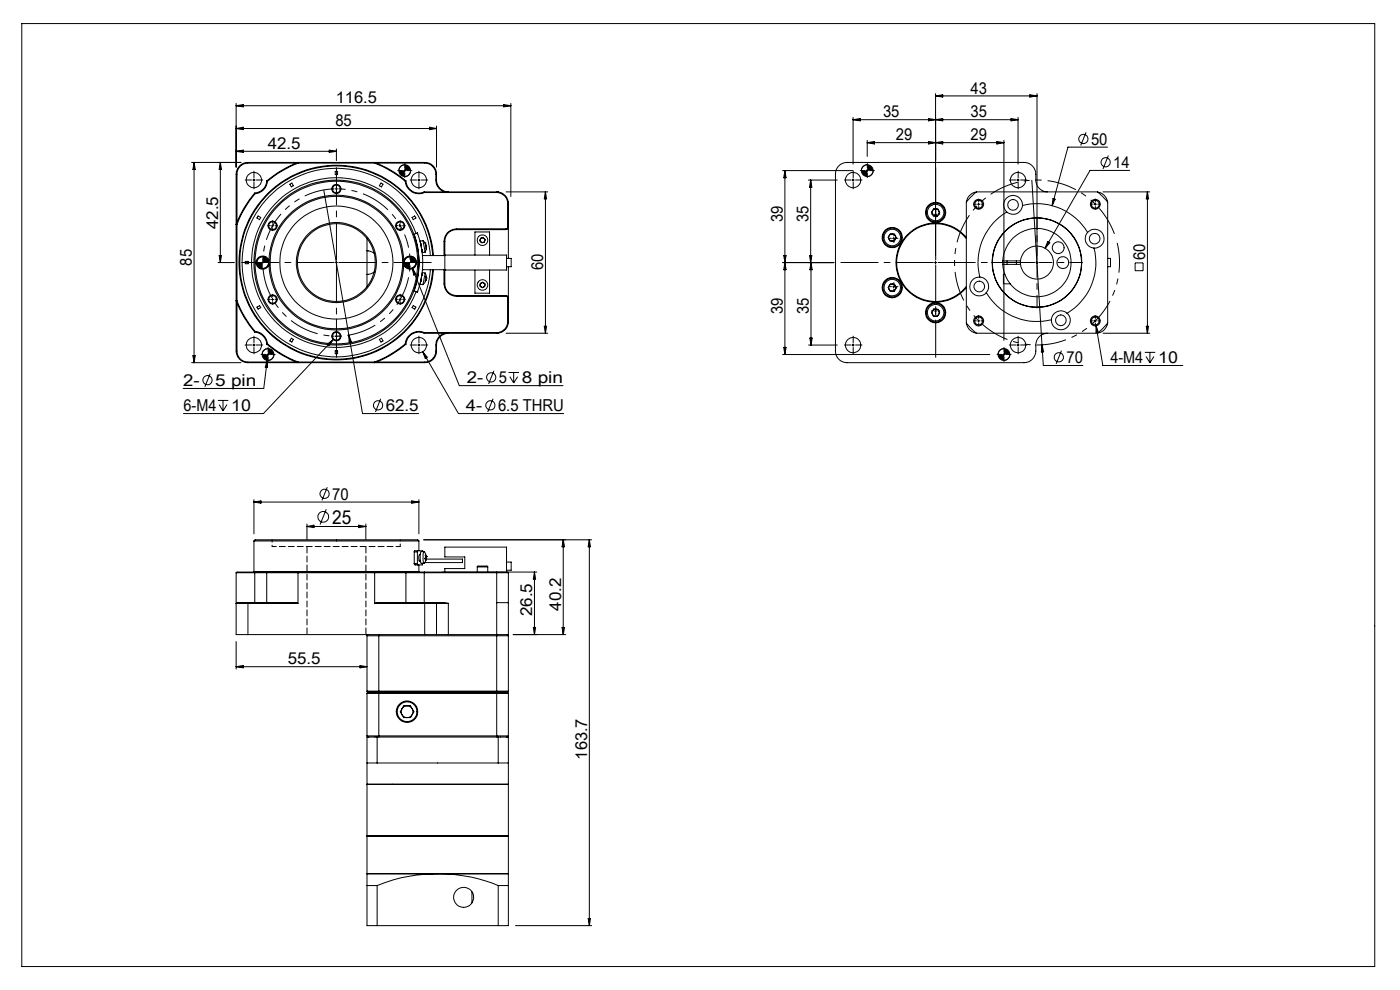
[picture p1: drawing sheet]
<svg xmlns="http://www.w3.org/2000/svg" width="297mm" height="210mm" viewBox="0 0 297 210" stroke-linecap="round" stroke-linejoin="round" font-family="sans-serif">
<defs><g id="words">
<text font-size="4.1" x="70.5" y="111.1">25</text>
<g font-size="3.5">
<text x="71.2" y="21.9">116.5</text>
<text x="205.9" y="19.8">43</text>
<text x="71.1" y="26.7">85</text>
<text x="187.3" y="24.9">35</text>
<text x="190" y="29.8">29</text>
<text x="205.9" y="24.9">35</text>
<text x="205.9" y="29.8">29</text>
<text x="56.8" y="31.6">42.5</text>
<text x="231.5" y="30.7">50</text>
<text x="236.2" y="35.7">14</text>
<text x="166" y="47.2" transform="rotate(-90 166 47.2)">39</text>
<text x="171.5" y="47.2" transform="rotate(-90 171.5 47.2)">35</text>
<text x="46.3" y="48.6" transform="rotate(-90 46.3 48.6)">42.5</text>
<text x="40.7" y="56.3" transform="rotate(-90 40.7 56.3)">85</text>
<text x="115.2" y="57.4" transform="rotate(-90 115.2 57.4)">60</text>
<text x="242.9" y="55.1" transform="rotate(-90 242.9 55.1)">60</text>
<text x="166" y="66.6" transform="rotate(-90 166 66.6)">39</text>
<text x="171.6" y="66.6" transform="rotate(-90 171.6 66.6)">35</text>
<text x="226.3" y="77">70</text>
<text x="235.6" y="77">4-M4</text>
<text x="245.7" y="77">10</text>
<text x="38.8" y="81.9">2-</text>
<text x="45.7" y="81.9">5 pin</text>
<text x="99" y="81.3">2-</text>
<text x="105.8" y="81.3">5</text>
<text x="110.7" y="81.3">8 pin</text>
<text x="38.9" y="87.2">6-M4</text>
<text x="49.1" y="87.2">10</text>
<text x="81.8" y="87.2">62.5</text>
<text x="98.9" y="87.2">4-</text>
<text x="105.7" y="87.2">6.5 THRU</text>
<text x="70.5" y="106">70</text>
<text x="112.9" y="130.7" transform="rotate(-90 112.9 130.7)">26.5</text>
<text x="119" y="129.5" transform="rotate(-90 119 129.5)">40.2</text>
<text x="61" y="140.9">55.5</text>
<text x="124.5" y="161.1" transform="rotate(-90 124.5 161.1)">163.7</text>
</g>
</g></defs>
<g fill="none" stroke="#000" stroke-width=".21">
<path d="M4.6 5h287v200h-287zM198.5 19.9v34.3M220 19.9v34.3M40.6 34.5h10.5M41.2 34.5l.2 1.4h-.5zM41.2 34.5v42.4M46.7 34.5v21.2M46.7 34.5l.3 1.4h-.5zM50.1 32.1h21.3M50.1 32.1l1.5-.3v.5zM50.1 21.9v13.5M50.1 22.4l1.5-.2v.5z"/>
<path d="M50.1 27.3l1.5-.3v.5zM50.1 27.3h42.5M50.1 22.4h58.3M53.6 38.2h.5M53.9 38v.4M56.6 38.4a2.7 2.7 0 0 1-2.6 2.5M56.6 38.4h.2M56.8 38.4a2.91 2.91 0 0 1-2.7 2.7M61.5 39.1l.4-.3 .3 .6-.4 .2zM62.9 34.6h-10.3a2.33 2.33 0 0 0-2.3 2.4v10.2M63.3 34.6l-.1-.1a24.9 24.9 0 0 0-6.6 3.9M63.3 34.6a22.6 22.6 0 0 0-6.5 3.8"/>
<path d="M63.3 34.6h16.1M69.8 31.8l1.6 .3-1.6 .2zM71.1 36.4h.5v.6h-.5zM71.4 31.6v2.5M71.4 39.8v.5M79.4 34.6l.1-.1a23.5 23.5 0 0 1 6.6 3.9M79.4 34.6a23.4 23.4 0 0 1 6.6 3.8M79.9 34.6h10.2a2.39 2.39 0 0 1 2.4 2.4 3.2 3.2 0 0 0 1 3.3l.7 .4M80.8 38.8l.4 .3-.3 .5-.4-.2zM85.6 36.2h.5M85.9 35.9v.5M85.9 35a1.26 1.26 0 0 0-1.3 1.2"/>
<path d="M86 38.4a2.88 2.88 0 0 0 4 2.4M86.1 38.4a2.75 2.75 0 0 0 3.9 2.3M86.1 38.4h-.1M87.1 36.2v.2a1.29 1.29 0 0 1-1.2 1.1M88.6 38.2h.5M88.9 38v.4M91.1 27l1.5 .3-1.5 .2zM92.6 26.7v8.7M106.9 22.2l1.5 .2-1.5 .3zM108.4 21.9v19.8M166 36.2h15M166.5 36.2v39"/>
<path d="M166.5 36.2l.3 1.5h-.5zM171.5 38.2h6.1M172 38.2v17.5M172 38.2l.2 1.5h-.5zM180.7 38.2h.5M181 24.9v9.9M181 38v.4M181 25.4h35M181 25.4l1.5-.3v.5zM183.7 36.2h.5M184 29.8v3.4M184 35.9v.5"/>
<path d="M184 30.3h29M184 30.3l1.5-.3v.5zM184 35h-.2a1.22 1.22 0 0 0-1.1 1.2M185.2 36.2a1.33 1.33 0 0 1-1.2 1.3M197 30l1.5 .3-1.5 .2zM197 25.1l1.5 .3-1.5 .2zM198.5 25.4l1.5-.3v.5zM198.5 20.3l1.5-.2v.5zM198.5 30.3l1.5-.3v.5zM198.5 20.3h21.5M211.5 30l1.5 .3-1.5 .2zM213 29.8v42.4"/>
<path d="M214.5 25.1l1.5 .3-1.5 .2zM215.7 38.2h.5M216 24.9v9.9M216 38v.4M218.5 20.1l1.5 .2-1.5 .3zM218.9 38.2l2.2 35M230.4 28.1l-1.1 2.8M234.9 31.2h-8.3l-3.4 12.4M235.1 33l-1.1 2.8M239.6 36.2h-8.4l-9.5 16.5M46.2 55.7h3.5M46.5 54.2h.5l-.3 1.5z"/>
<path d="M50.3 47.6v16.2M52 55.4h.7v.5h-.7zM54 40.9a22.6 22.6 0 0 0-3.9 6.7h.2M54 40.9l.1 .2M54.1 41.1a23.4 23.4 0 0 0-3.8 6.5M54.8 45.8l.5 .3-.2 .5-.6-.4zM55.7 54.5a1.26 1.26 0 0 0-1.2 1.2M57 55.7a1.26 1.26 0 0 1-1.3 1.3M57.1 56.1a14.3 14.3 0 0 0 14.3 13.9 14.3 14.3 0 0 0 14.3-13.9M57.1 55.3v.8M57.1 55.3a14.3 14.3 0 0 1 14.3-13.9 14.3 14.3 0 0 1 14.3 13.9M57.1 55.3a1.41 1.41 0 0 0-2.2-.7 1.41 1.41 0 0 0 0 2.2 1.41 1.41 0 0 0 2.2-.7"/>
<path d="M57.6 47.9h.5M57.8 47.7v.4M68.7 40.3l5.3 30.8M71.1 55.7h.5M71.1 40.1h.5M71.4 55.4v.5M77.9 53.2l.6 .1 .9 .4M77.9 50.6v10.2M79.4 57.7l-.9 .4-.6 .1M84.6 47.9h.5M84.9 47.7v.4M85.7 55.3v.8"/>
<path d="M85.7 55.3a1.39 1.39 0 0 1 2.1-.7 1.39 1.39 0 0 1 0 2.2 1.39 1.39 0 0 1-2.1-.7M87 54.5a1.26 1.26 0 0 0-1.3 1.2M87.4 46.1l.6-.3 .2 .4-.5 .4zM87.5 56.9l9.9 24.9h22.1M87.5 56.9l.7 1.3-.4 .1zM87.9 49.7l.6-.3a18.1 18.1 0 0 1 0 12.6l-.6-.3a18.1 18.1 0 0 0 0-12zM88.2 55.7a1.26 1.26 0 0 1-1.2 1.3M88.3 49.5a18 18 0 0 0-27.7-8.2 18 18 0 0 0 0 28.8 18 18 0 0 0 27.7-8.2M88.4 51.9h.1M88.4 59.5h.1M88.7 53.1h.1M88.7 58.3h.1"/>
<path d="M89.3 51.7h.1M89.3 59.6h.1M89.5 53h.1M89.5 58.4h.1M89.6 57.2h4.8M89.6 54.2h4.8M89.7 51l.5 .6M89.7 51l.5 2.5M89.7 51l-.6 .1 .5 2.5 .6-.1M90 40.7h15.7M90 40.7v.1M90 40.8h15.4a2.39 2.39 0 0 1 2.3 2.4v5.1l-.2 .2h-10.6a2.69 2.69 0 0 0-2.7 2.7v3"/>
<path d="M90.2 51.6h.1M90.2 51.6l.1 .4M90.2 57.9l.2 1M90.2 57.9l-.5 2.5M90.2 57.9l-.6-.1-.1 .6-.4 1.9 .6 .1M90.2 59.4l.1 .1M90.3 59.5l-.6 .9M90.3 52.2l.1 .6M90.3 59.5h.1M90.3 52h-.1l.1 .2M90.3 52v.2M90.3 52h.1"/>
<path d="M90.4 59.3l-.2 .3 .1-.1M90.4 59.2l-.1 .3M90.4 52.8l-.2 .7M90.4 59h.1M90.4 52.3v.5M90.4 58.9v.1M90.4 58.9v-.3v.7M91.3 54.2a20 20 0 0 0-30.4-15.6 20 20 0 0 0 0 34.2 20 20 0 0 0 30.4-15.6M91.8 54.2a20.5 20.5 0 0 0-31.1-16 20.5 20.5 0 0 0 0 35 20.5 20.5 0 0 0 31.1-16M92 54.2a20.7 20.7 0 0 0-30.8-16.5 20.7 20.7 0 0 0-1.7 34.9 20.7 20.7 0 0 0 32.2-13.4l.3-2M94.2 57.2v3a2.69 2.69 0 0 0 2.7 2.7h10.7l.1 .2v5.1a2.32 2.32 0 0 1-2.3 2.3h-15.4M94.4 54.1h13.1v3.2h-13.1"/>
<path d="M95.1 40.7a2.51 2.51 0 0 1-2.5-2.5 3.1 3.1 0 0 0-1.2-3.4l-1.3-.3h-37.5a2.5 2.5 0 0 0-2.5 2.5v37.5a2.51 2.51 0 0 0 2.5 2.4h37.5a2.45 2.45 0 0 0 2.5-2.4 3 3 0 0 1 1.3-3.5l1.2-.3M100.8 54.1v-4.9h3.1v4.9M100.8 57.3v4.9h3.1v-4.9M102 50.5l.5-.1 .4 .4-.1 .6-.6 .1-.4-.4zM105.4 40.7a2.51 2.51 0 0 1 2.4 2.5M107.4 40.7h8.8M107.5 54.8h.9v1.8h-.9M107.8 48.2l-.1 .4-.3 .1h-10.5a2.45 2.45 0 0 0-2.5 2.5v9a2.5 2.5 0 0 0 2.5 2.5h10.6l.3 .2v.3M107.8 42.8v12M107.8 56.6v12M115.7 40.7l.3 1.5h-.5zM115.7 40.7v30"/>
<path d="M166.3 54.2h.5l-.3 1.5zM166.5 55.7l.3 1.5h-.5zM171.7 54.2h.5l-.2 1.5zM172 55.7v17.5M172 55.7l.3 1.5h-.5zM176.9 55.7h-10.9M188.9 49.6l.9 .1 .3 .7-.4 .7h-.9l-.4-.8zM189.4 50.6h.5M189.6 50.3v.5M198.1 44.3h.9l.4 .8-.5 .8-.9-.1-.4-.8zM198.2 55.7h.5M198.2 45.5h.5"/>
<path d="M198.5 55.4v.5M205 50.4a8.4 8.4 0 0 0-12.3-.8 8.4 8.4 0 0 0 0 12.2 8.4 8.4 0 0 0 12.3-.8M205 50.6a8.3 8.3 0 0 0-12.1-1 8.3 8.3 0 0 0 0 12.2 8.3 8.3 0 0 0 12.1-1M205.7 42l1.5-1.3h25.6l1.2 1 1 1.2v25.6l-1 1.2-1.2 1h-25.6l-.6-.5-1.6-1.7v-25.6zM207.1 40.7a2.57 2.57 0 0 0-2.1 2.1M207.4 43.3h.5M207.6 43.1v.5M207.9 58.8a2 2 0 0 0-2 2.7 2 2 0 0 0 3.3 .6M207.9 58.8a2 2 0 0 1 1.7 1.2 2 2 0 0 1-.4 2.1M212.7 55.3a7.3 7.3 0 0 1 11-5.8 7.3 7.3 0 0 1 0 12.4 7.3 7.3 0 0 1-11-5.8M212.7 55.3v.8M212.7 55.3h3.8"/>
<path d="M212.7 56.1h3.8M213.2 58.2h-.3v2h1.4M213.6 45a12.5 12.5 0 0 0-5.7 13.8M213.6 55.3v.8M215.6 55.3v.8M216.5 55.3a3.5 3.5 0 0 1 5.3-2.6 3.5 3.5 0 0 1 0 6 3.5 3.5 0 0 1-5.3-2.6M216.5 55.3v.8M216.9 43.6a12.5 12.5 0 0 1 13.8 5.7M216.9 43.6a2.01 2.01 0 0 0-2.7-2 2.01 2.01 0 0 0-.6 3.4M216.9 43.6a2.02 2.02 0 0 1-1.2 1.7 2.02 2.02 0 0 1-2.1-.3M219.7 55.7h.5M220 55.4v.5"/>
<path d="M222.2 40.7a2.51 2.51 0 0 1-2.5-2.5 3.2 3.2 0 0 0-1.2-3.4l-1.3-.3h-37.5a2.45 2.45 0 0 0-2.5 2.5v37.5a2.45 2.45 0 0 0 2.5 2.4h37.5a2.5 2.5 0 0 0 2.5-2.4 3.1 3.1 0 0 1 1.3-3.5l1.2-.3M222.2 51.3l.5 .2-1 1.2zM223.4 42.1l.4 .2-.6 1.3zM230.7 49.3a2 2 0 0 1 3.4 .6 2 2 0 0 1-2 2.7M230.7 49.3a2 2 0 0 0-.3 2.1 2 2 0 0 0 1.7 1.2M232.1 43.3h.5M232.1 52.6a12.5 12.5 0 0 1-5.7 13.9M232.3 43.1v.5M232.9 40.7a2.49 2.49 0 0 1 2.1 2.1M234 40.7h9.9M235 54.8h.6v1.8h-.6M240.8 55.8h1.7v1.6h-1.7z"/>
<path d="M243.4 40.7v30M243.4 40.7l.3 1.5h-.5zM40.6 76.9h10.5M40.9 75.5h.5l-.2 1.4zM44.6 79.3l-1.1 2.7M50.3 63.8a22.6 22.6 0 0 0 3.8 6.5M50.3 63.8h-.2a22.6 22.6 0 0 0 3.9 6.6M50.3 64.2v10.3a2.32 2.32 0 0 0 2.3 2.3h10.3M53.6 73.2h.5M53.9 72.9v.5M54 70.4a2.78 2.78 0 0 1 2.6 2.6M54.1 70.3a2.99 2.99 0 0 1 2.7 2.6"/>
<path d="M54.1 70.3l-.1 .1M54.5 65.1l.6-.3 .2 .5-.5 .3zM56.6 73a22.6 22.6 0 0 0 6.6 3.9l.1-.1M56.6 75.2h.5M56.7 76.4l-.7 6h-17.2M56.7 76.4l.1 1.6-.5-.1zM56.8 72.9a22.6 22.6 0 0 0 6.5 3.9M56.8 72.9l-.2 .1M56.9 75v.5M56.9 73.9a1.33 1.33 0 0 0-1.3 1.3M57.6 63.5h.5M57.8 63.3v.5"/>
<path d="M58.1 75.2a1.21 1.21 0 0 1-1.2 1.2M61.8 71.7l.4 .3-.3 .6-.4-.3zM63.3 76.8h16.1M69.5 73l1.2-.9-.9 1.2zM70.7 72.1l-14.8 15.6h-17M71.1 71.3h.5M71.1 74.4h.5v.6h-.5zM71.4 71.1v.5M74 71.1l2.9 16.6h11.9M74 71.1l.5 1.4-.5 .1zM80.5 72l.4-.3 .3 .6-.4 .3zM84.6 63.5h.5"/>
<path d="M84.9 63.3v.5M86 72.9a23.4 23.4 0 0 1-6.6 3.9M86 72.9l.1 .1M86.1 73a21.5 21.5 0 0 1-6.6 3.9l-.1-.1M87.7 64.8l.5 .3-.2 .5-.6-.3zM88.6 73.2h.5M88.9 72.9v.5M89.7 74.6l7.6 13.1h22.3M89.7 74.6l.9 1.2-.4 .2zM90 70.7a2.75 2.75 0 0 0-3.9 2.3M90 70.7h15.7M90 70.5a2.88 2.88 0 0 0-4 2.4"/>
<path d="M90 70.5v.2M94.2 70.7a2.73 2.73 0 0 0-1.7 2.5 2.98 2.98 0 0 1-1.2 3.3l-1.2 .3h-10.2M101.9 60.1l.5-.2 .5 .3-.1 .6-.5 .2-.5-.3zM104.8 78.7l-1.2 2.7M107.4 70.7h8.8M107.8 68.2a2.45 2.45 0 0 1-2.4 2.5M107.9 79h2.2M108.2 79.9l.8 1.3M109 79v2.2M109.8 79.9l-.8 1.3M115.5 69.2h.5l-.3 1.5zM166 75.2h44"/>
<path d="M166.3 73.7h.5l-.3 1.5zM171.5 73.2h6.1M171.8 71.7h.5l-.3 1.5zM180.7 73.2h.5M181 72.9v.5M188.9 60.2l.9 .1 .3 .8-.4 .7-.9-.1-.4-.7zM189.4 60.8h.5M189.6 60.6v.5M198.1 65.5l.9 .1 .4 .8-.5 .7h-.9l-.4-.8zM198.2 66h.5M198.5 65.7v.5M205 68.6a2.56 2.56 0 0 0 2.1 2.1"/>
<path d="M207.4 68.1h.5M207.6 67.8v.5M209.2 62.1a12.6 12.6 0 0 0 13.9 5.7M212.7 75.2h.5M213 75v.5M213 73.9l-.2 .1a1.22 1.22 0 0 0-1.1 1.2M214.2 75.2a1.26 1.26 0 0 1-1.2 1.2M215.7 73.2h.5M216 72.9v.5M221.1 73.2l.2 4.3h8.4M221.1 73.2l.3 1.4-.5 .1zM225.2 74.4l-1.2 2.8"/>
<path d="M226.4 66.5a2 2 0 0 1-.6 3.3 2 2 0 0 1-2.7-2M226.4 66.5a2 2 0 0 0-2.1-.4 2 2 0 0 0-1.2 1.7M232.1 68.1h.5M232.3 67.8v.5M232.5 69.1l1.5 8.4h16.9M232.5 69.1l.5 1.4-.5 .1zM234 70.7h9.9M235 68.6a2.57 2.57 0 0 1-2.1 2.1M242.9 74.7h2.2M243.1 75.6l.8 1.4M243.2 69.2h.5l-.3 1.5zM243.9 74.7v2.3"/>
<path d="M244.8 75.6l-.9 1.4M46.2 84.9h2.2M46.5 85.8l.8 1.4M47.3 84.9v2.3M48.2 85.8l-.9 1.4M80.8 84.6l-1.1 2.8M104.6 84.6l-1.1 2.8M53.9 106v7.2M53.9 106.5h35M53.9 106.5l1.5-.3v.5zM53.9 114.8l.2-.3h34.5l.3 .3M53.9 114.8h35"/>
<path d="M53.9 114.8v6.4h35v-1.4M65.1 111.2v3.2M65.1 111.7h12.5M65.1 111.7l1.5-.3v.5zM69.2 108l-1.3 3.3M69.4 103.4l-1.1 2.7M76.1 111.4l1.5 .3-1.5 .2zM77.6 111.2v3.2M87.3 106.2l1.6 .3-1.6 .2zM87.9 119.6l.2 .2h.5M87.9 119.6h.1M87.9 117.1h.6"/>
<path d="M87.9 119.6h.6M87.9 117.1v2.5M88.5 119.6l.1 .2M88.5 117.1v2.5M88.6 116.8l-.1 .3M88.6 116.8h-.7v.3M88.6 116.8h1.1v.2M88.9 106v7.2M88.9 114.8v2M88.9 118.9h.3M89 117.6h.1a1.1 1.1 0 0 0 0 1.5h.1M89.6 119.5v.3h-1"/>
<path d="M89.9 114.5h35.6M90 117h-.7l-.2 .7 .2 1.7 .7 .1M90.2 118.4v.3l.1-.2M90.2 118.4h.2M90.2 118.5h.1M90.3 117.9h.1M90.3 118h.1M90.3 118.2h.1M90.3 118.5v.3l.1-.1M90.3 118.7h.1M90.4 117.9v.1M90.4 117.9l-.4-.9a3.4 3.4 0 0 0 0 2.5l.3-.7"/>
<path d="M90.4 117.9l-.1-.3v.6l-.1 .2M90.4 118.6h7.7v.7h-8M90.4 118.1h.1M90.4 118.2v.4M90.4 118v.1M90.4 118.4v.3M90.4 118.2v.2M90.4 118.1v.1M90.4 118.1h-.1M107.5 119.2h.9v1.8h-.9M119.5 114.5l.3 1.5h-.6zM119.5 114.5v20.1"/>
<path d="M125 114.5v81.8M125 114.5l.3 1.5h-.5zM50.1 136.1v5.8M50.1 121.5v13.1h2.5M50.1 121.5h3.9M52.6 127.8h-2.3l-.2 .2h13.1M52.6 134.6h37.5M52.6 127.8v6.8M52.6 127.8h10.3l.3 .2M53.9 121.2v.1M54 121.5h2.6M54 121.5v6.3"/>
<path d="M54.1 121.3h2.7M54.1 121.3h-3.8l-.2 .2M54.1 121.3l-.1 .2M56.6 121.5h6.6M56.6 121.5v6.3M56.8 121.3h6.5M56.8 121.3l-.2 .2M63.2 121.5h16.3M63.2 121.5v6.5M63.3 121.3h16.1M63.3 121.3l-.1 .2M77.9 134.9h2.5"/>
<path d="M77.9 134.9v11.7M78.1 134.6l-.2 .3M79.4 121.3h6.6M79.4 121.3l.1 .2M79.5 121.5h6.6M79.5 128h13.1M79.5 121.5v6.5M80.4 134.6v.3M80.4 134.9v11.7M80.4 134.9h25M86 121.3h4M86 121.3l.1 .2"/>
<path d="M86.1 121.5h3.9M86.1 121.5v6.3M88.8 121.2v.1M90 121.5h17.8M90 121.5v6.3M90 121.3v.2M90.1 134.6h2.5M90.1 127.8h2.4M90.1 127.8v6.8M90.1 127.8h-10.2l-.4 .2M92.5 127.8l2.6 .2M92.5 127.8l.1 .2"/>
<path d="M92.6 128h2.5M92.6 134.6h2.5M92.6 128v6.6M94.4 121.3v-.7h4.2v-2.5h-4.2v-2h13.1v5.2M95.1 134.6h10.3M95.1 128v6.6M101.2 120.3l.2-.2h1.9l.2 .2M101.2 120.3h2.3M101.2 120.3v1M103.5 120.3v1M105.4 134.6v.3M105.4 134.9h2.4"/>
<path d="M105.4 127.8h2.4M105.4 134.9v11.7M107.6 134.6l.2 .3M107.8 121.5v13.1h-2.4M107.8 121.5l-.1-.2h-2.3v13.3M107.8 134.9v11.7M108.9 134.6h11.1M113.1 133.1h.5l-.2 1.5zM113.4 121.3v13.3M113.4 121.3l.2 1.5h-.5zM113.9 121.3h-23.9M119.2 133.1h.6l-.3 1.5z"/>
<path d="M50.1 141.4l1.5-.2v.5zM50.1 141.4h27.8M76.4 141.2l1.5 .2-1.5 .3zM77.9 147.1h2.5M77.9 156.1h2.5M77.9 156.1l.2 .2M77.9 146.6h2.5M77.9 146.6l.2 .3M77.9 147.1v9M78.1 146.9l-.2 .2M78.1 146.9h2.3M80 156.3h-2.1v29"/>
<path d="M80 156.3v5.5M80 156.3h25.7M80.4 156.1v.2M80.4 146.9v.2M80.4 146.6v.3M80.4 156.1h25M80.4 147.1v9M80.4 147.1h25M80.4 146.9h25M80.4 146.6h25M85.7 149.7h1.4l.7 1.3-.7 1.2h-1.4l-.8-1.2zM105.4 156.1v.2"/>
<path d="M105.4 146.9v.2M105.4 156.1h2.4M105.4 147.1h2.4M105.4 146.9h2.2M105.4 146.6v.3M105.4 146.6h2.4M105.4 147.1v9M105.7 156.3h2.1v29M105.7 156.3v5.5M107.6 146.9l.2 .2M107.8 156.1l-.2 .2M107.8 146.6l-.2 .3"/>
<path d="M107.8 147.1v9M77.9 177.3h29.9zM77.9 161.8h2.1M77.9 166.4h29.9zM80 161.8h25.7M105.7 161.8h2.1M77.9 185.3h15M77.9 187.8h2.1M77.9 185.3v2.5M77.9 187.8v8.5h2.1M77.9 185.3h29.9M80 196.3h25.7"/>
<path d="M80 187.8v8.5M92.9 185.3a34.1 34.1 0 0 0-12.9 2.5M92.9 185.3h14.9M92.9 185.3a32.3 32.3 0 0 1 12.8 2.5M100.1 189.2v2.3M105.7 187.8h2.1M105.7 187.8v8.5M107.8 185.3v2.5M107.8 187.8v8.5h-2.1M109.4 196.3h16.1M124.8 194.8h.5l-.3 1.5z"/>
<circle cx="53.9" cy="38.2" r="1.62"/>
<circle cx="85.9" cy="36.2" r="1.24"/>
<circle cx="88.9" cy="38.2" r="1.61"/>
<circle cx="181" cy="38.2" r="1.61"/>
<circle cx="184" cy="36.2" r="1.24"/>
<circle cx="216" cy="38.2" r="1.61"/>
<circle cx="229.8" cy="29.5" r=".98"/>
<circle cx="234.5" cy="34.4" r=".97"/>
<circle cx="55.7" cy="55.7" r="1.27"/>
<circle cx="57.8" cy="47.9" r=".82"/>
<circle cx="57.8" cy="47.9" r=".97"/>
<circle cx="71.3" cy="55.7" r="14"/>
<circle cx="71.3" cy="55.7" r="17.5"/>
<circle cx="71.3" cy="55.7" r="12"/>
<circle cx="71.3" cy="55.7" r="8.5"/>
<circle cx="71.4" cy="40.1" r=".83"/>
<circle cx="71.4" cy="55.7" r="17.3"/>
<circle cx="71.4" cy="40.1" r=".98"/>
<circle cx="71.4" cy="55.7" r="8.3"/>
<circle cx="84.9" cy="47.9" r=".97"/>
<circle cx="84.9" cy="47.9" r=".83"/>
<circle cx="87" cy="55.7" r="1.26"/>
<circle cx="102.3" cy="50.9" r="1.13"/>
<circle cx="102.4" cy="51" r=".49"/>
<circle cx="189.3" cy="50.4" r="2.15"/>
<circle cx="189.3" cy="50.4" r="2"/>
<circle cx="189.3" cy="50.4" r=".74"/>
<circle cx="189.3" cy="50.4" r="1.75"/>
<circle cx="198.5" cy="45.1" r=".75"/>
<circle cx="198.5" cy="45.1" r="2.15"/>
<circle cx="198.5" cy="45.1" r="2"/>
<circle cx="198.5" cy="45.1" r="1.75"/>
<circle cx="207.6" cy="43.3" r="1.05"/>
<circle cx="207.6" cy="43.3" r=".83"/>
<circle cx="214.9" cy="43.5" r="1.13"/>
<circle cx="220" cy="55.7" r="9.5"/>
<circle cx="220" cy="55.7" r="9.4"/>
<circle cx="224.5" cy="52.5" r="1.24"/>
<circle cx="225.5" cy="55.7" r="1.25"/>
<circle cx="232.2" cy="50.6" r="1.12"/>
<circle cx="232.4" cy="43.3" r=".83"/>
<circle cx="232.4" cy="43.3" r="1.04"/>
<circle cx="53.9" cy="73.2" r="1.63"/>
<circle cx="56.8" cy="75.2" r="1.25"/>
<circle cx="57.8" cy="63.5" r=".82"/>
<circle cx="57.8" cy="63.5" r=".97"/>
<circle cx="71.4" cy="71.3" r=".82"/>
<circle cx="71.4" cy="71.3" r=".98"/>
<circle cx="84.9" cy="63.5" r=".97"/>
<circle cx="84.9" cy="63.5" r=".83"/>
<circle cx="88.9" cy="73.2" r="1.62"/>
<circle cx="102.4" cy="60.5" r="1.11"/>
<circle cx="102.4" cy="60.5" r=".51"/>
<circle cx="181" cy="73.2" r="1.62"/>
<circle cx="189.3" cy="61" r="2.15"/>
<circle cx="189.3" cy="61" r="2"/>
<circle cx="189.3" cy="61" r="1.74"/>
<circle cx="189.3" cy="61" r=".74"/>
<circle cx="198.5" cy="66.3" r=".75"/>
<circle cx="198.5" cy="66.3" r="2.15"/>
<circle cx="198.5" cy="66.3" r="1.74"/>
<circle cx="198.5" cy="66.3" r="2"/>
<circle cx="207.6" cy="68.1" r="1.06"/>
<circle cx="207.6" cy="68.1" r=".82"/>
<circle cx="207.7" cy="60.8" r="1.12"/>
<circle cx="213" cy="75.2" r="1.25"/>
<circle cx="216" cy="73.2" r="1.62"/>
<circle cx="224.6" cy="75.8" r=".98"/>
<circle cx="225.1" cy="67.9" r="1.12"/>
<circle cx="232.3" cy="68.1" r=".82"/>
<circle cx="232.4" cy="68.1" r="1.05"/>
<circle cx="44" cy="80.7" r=".98"/>
<circle cx="80.2" cy="86" r=".98"/>
<circle cx="104" cy="86" r=".98"/>
<circle cx="104.2" cy="80.1" r=".98"/>
<circle cx="68.6" cy="109.6" r="1.13"/>
<circle cx="68.9" cy="104.7" r=".98"/>
<circle cx="86.3" cy="151" r="2.28"/>
<circle cx="86.4" cy="151" r="2.09"/>
<circle cx="86.4" cy="151" r="1.25"/>
<circle cx="98.4" cy="190.4" r="2.12"/>
</g>
<path d="M86.3 51.1a15.6 15.6 0 0 0-26.1-6.3 15.6 15.6 0 0 0 6.9 25.9 15.6 15.6 0 0 0 19.5-18.5l-.3-1.1" fill="none" stroke="#000" stroke-width=".21" stroke-dasharray="6.3 1.3 1.3 1.3 1.3 1.3" stroke-dashoffset="4.9" stroke-linecap="butt"/>
<path d="M236.7 50.6a17.5 17.5 0 0 0-29.2-7.1 17.5 17.5 0 0 0 7.8 29 17.5 17.5 0 0 0 21.7-20.8l-.3-1.1" fill="none" stroke="#000" stroke-width=".21" stroke-dasharray="6.3 1.3 1.3 1.3 1.3 1.3" stroke-dashoffset="-1" stroke-linecap="butt"/>
<path d="M219.5 55.7h-9.2M220 55.2v-9.2M220 56.2v9.1M220.5 55.7h9.1" fill="none" stroke="#000" stroke-width=".21" stroke-dasharray="30.5 1.3 1.3 1.3" stroke-dashoffset="27.8"/>
<path d="M70.9 55.7h-19.6M71.4 55.2v-19.6M71.4 56.2v19.6M71.9 55.7h19.6M198 55.7h-19.6M198.5 55.2v-19.6M198.5 56.2v19.6M199 55.7h19.6" fill="none" stroke="#000" stroke-width=".21" stroke-dasharray="30.5 1.3 1.3 1.3" stroke-dashoffset="22.6"/>
<g fill="none" stroke="#000" stroke-width=".21" stroke-dasharray="30.5 1.3 1.3 1.3">
<path d="M53.4 38.2h-1.4M53.9 37.7v-1.4M53.9 38.7v1.4M54.4 38.2h1.4M71.4 39.6v-.6M85.4 36.2h-1M85.9 35.7v-1M85.9 36.7v1M86.4 36.2h1M88.4 38.2h-1.4M88.9 37.7v-1.4M88.9 38.7v1.4"/>
<path d="M89.4 38.2h1.4M180.5 38.2h-1.4M181 37.7v-1.4M181 38.7v1.4M181.5 38.2h1.4M183.5 36.2h-1M184 35.7v-1M184 36.7v1M184.5 36.2h1M215.5 38.2h-1.4M216 37.7v-1.4M216 38.7v1.4"/>
<path d="M216.5 38.2h1.4M57.3 47.9h-.5M57.8 47.4v-.6M57.8 48.4v.5M58.3 47.9h.6M70.9 40.1h-.6M71.4 40.6v.5M71.9 40.1h.6M84.4 47.9h-.6M84.9 47.4v-.6M84.9 48.4v.5M85.4 47.9h.6"/>
<path d="M189.1 50.6h-.4M189.6 50.1v-.4M189.6 51.1v.3M190.1 50.6h.4M198 45.4h-.4M198.5 44.9v-.3M198.5 45.9v.4M199 45.4h.4M207.1 43.3h-.5M207.6 42.8v-.6M207.6 43.8v.6M208.1 43.3h.6"/>
<path d="M231.9 43.3h-.6M232.4 42.8v-.6M232.4 43.8v.6M232.9 43.3h.5M53.4 73.2h-1.4M53.9 72.7v-1.4M53.9 73.7v1.4M54.4 73.2h1.4M56.4 75.2h-1M56.9 74.7v-1M56.9 75.7v1M57.3 63.5h-.5"/>
<path d="M57.4 75.2h1M57.8 63v-.6M57.8 64v.6M58.3 63.5h.6M70.9 71.3h-.6M71.4 70.8v-.6M71.4 71.8v.6M71.9 71.3h.6M84.4 63.5h-.6M84.9 63v-.6M84.9 64v.6M85.4 63.5h.6"/>
<path d="M88.4 73.2h-1.4M88.9 72.7v-1.4M88.9 73.7v1.4M89.4 73.2h1.4M180.5 73.2h-1.4M181 72.7v-1.4M181 73.7v1.4M181.5 73.2h1.4M189.1 60.8h-.4M189.6 60.3v-.4M189.6 61.3v.4M190.1 60.8h.4"/>
<path d="M198 65.9h-.4M198.5 65.4v-.3M198.5 66.4v.4M199 65.9h.4M207.1 68.1h-.5M207.6 67.6v-.6M207.6 68.6v.5M208.1 68.1h.6M212.5 75.2h-1M213 74.7v-1M213 75.7v1M213.5 75.2h1"/>
<path d="M215.5 73.2h-1.4M216 72.7v-1.4M216 73.7v1.4M216.5 73.2h1.4M231.9 68.1h-.6M232.4 67.6v-.6M232.4 68.6v.5M232.9 68.1h.5"/>
</g>
<path d="M65.1 115.9v18.7M77.6 115.9v18.7" fill="none" stroke="#000" stroke-width=".21" stroke-dasharray="1.3 .6" stroke-dashoffset="-.1"/>
<path d="M57.7 114.5v1.4M84.9 115.9v-1.4" fill="none" stroke="#000" stroke-width=".21" stroke-dasharray="1.3 .6" stroke-dashoffset=".7"/>
<path d="M57.7 115.9h27.2" fill="none" stroke="#000" stroke-width=".21" stroke-dasharray="1.3 .6" stroke-dashoffset=".4"/>
<path d="M182.7 36.2a1.26 1.26 0 0 0 1.3 1.3v-1.3zM184 35v1.2h1.2v-.2a1.22 1.22 0 0 0-1.2-1zM211.7 75.2a1.21 1.21 0 0 0 1.3 1.2v-1.2zM213 73.9v1.3h1.2a1.33 1.33 0 0 0-1.2-1.3zM54.5 55.7a1.33 1.33 0 0 0 1.2 1.3v-1.3zM55.7 54.5v1.2h1.3a1.21 1.21 0 0 0-1.3-1.2zM85.7 55.7a1.33 1.33 0 0 0 1.3 1.3v-1.3zM87 54.5v1.2h1.2a1.21 1.21 0 0 0-1.2-1.2zM84.6 36.2a1.33 1.33 0 0 0 1.3 1.3v-1.3zM85.9 35v1.2h1.2v-.2a1.22 1.22 0 0 0-1.2-1zM55.6 75.2a1.26 1.26 0 0 0 1.3 1.2v-1.2zM56.9 73.9v1.3h1.2a1.26 1.26 0 0 0-1.2-1.3z" fill="#000"/>
<use href="#words"/>
</svg>
